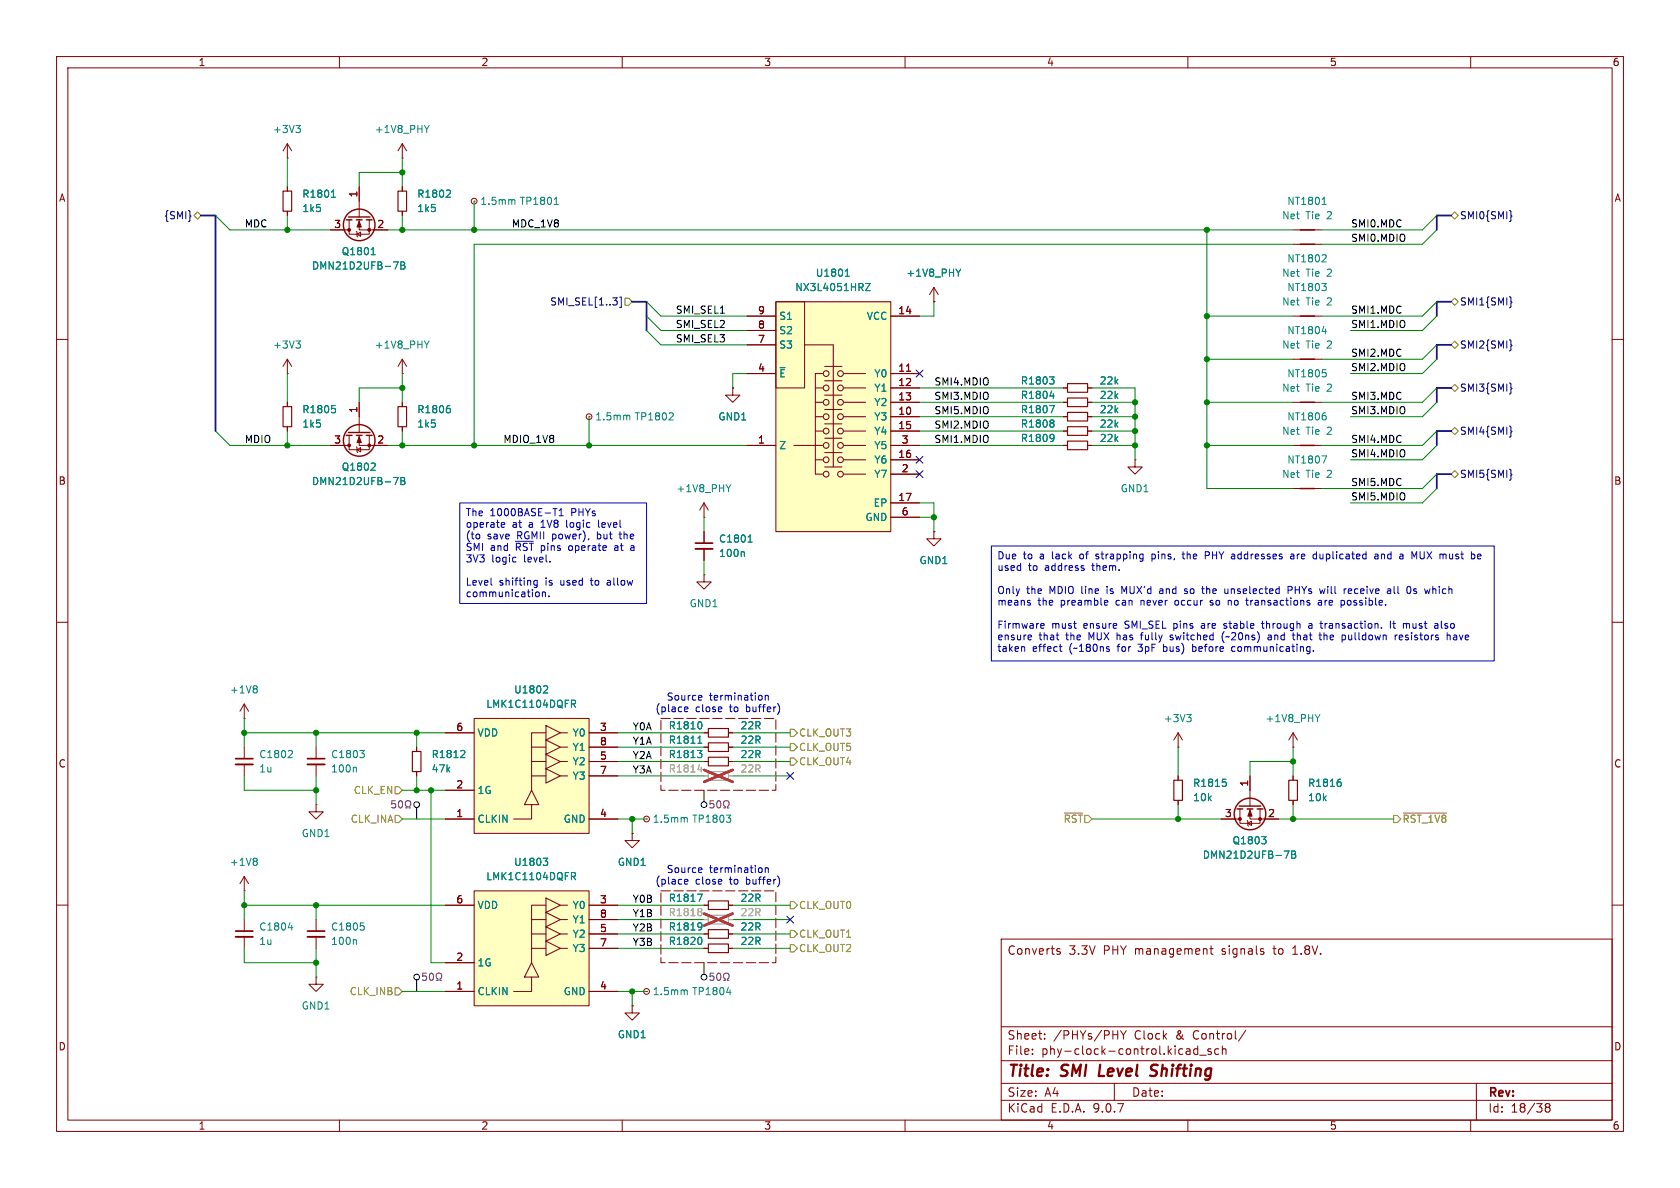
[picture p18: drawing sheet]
<svg xmlns="http://www.w3.org/2000/svg" width="297mm" height="210mm" viewBox="0 0 297 210" stroke-linecap="round" stroke-linejoin="round" font-family="sans-serif">
<defs><g id="words">
<g font-size="2.8" fill="#840000">
<text x="178" y="190.9">Title:</text>
<text x="187.7" y="190.9">SMI</text>
<text x="195.1" y="190.9">Level</text>
<text x="205.1" y="190.9">Shifting</text>
</g>
<g font-size="2.1" fill="#840000">
<text x="178" y="169">Converts</text>
<text x="188.9" y="169">3.3V</text>
<text x="195.1" y="169">PHY management</text>
<text x="216.3" y="169">signals</text>
<text x="225.6" y="169">to</text>
<text x="229.1" y="169">1.8V.</text>
<text x="178" y="184">Sheet:</text>
<text x="186.2" y="184">/PHYs/PHY</text>
<text x="200.6" y="184">Clock</text>
<text x="208" y="184">&amp;</text>
<text x="211.2" y="184">Control/</text>
<text x="178" y="186.7">File:</text>
<text x="184.1" y="186.7">phy-clock-control.kicad_sch</text>
<text x="178" y="196.9">KiCad</text>
<text x="178" y="194.1">Size:</text>
<text x="184.7" y="194.1">A4</text>
<text x="185.7" y="196.9">E.D.A.</text>
<text x="193.3" y="196.9">9.0.7</text>
<text x="200" y="194.1">Date:</text>
<text x="263" y="194.3">Rev:</text>
<text x="263" y="196.9">Id:</text>
<text x="267.1" y="196.9">18/38</text>
</g>
<g font-size="1.8" fill="#840000">
<text x="35" y="11.9">1</text>
<text x="85" y="11.9">2</text>
<text x="135" y="11.9">3</text>
<text x="185" y="11.9">4</text>
<text x="235" y="11.9">5</text>
<text x="285" y="11.9">6</text>
<text x="10.3" y="35.9">A</text>
<text x="63.2" y="35" transform="rotate(-90 63.2 35)">1</text>
<text x="285.3" y="35.9">A</text>
<text x="59" y="40.4">3</text>
<text x="66.6" y="40.4">2</text>
<text x="133.9" y="55.6">9</text>
<text x="133.9" y="58.2">8</text>
<text x="158.7" y="55.6">14</text>
<text x="133.9" y="60.7">7</text>
<text x="133.9" y="65.8">4</text>
<text x="158.7" y="65.8">11</text>
<text x="158.7" y="68.3">12</text>
<text x="158.7" y="70.9">13</text>
<text x="63.2" y="73.1" transform="rotate(-90 63.2 73.1)">1</text>
<text x="158.7" y="73.4">10</text>
<text x="158.7" y="75.9">15</text>
<text x="59" y="78.5">3</text>
<text x="66.6" y="78.5">2</text>
<text x="133.9" y="78.5">1</text>
<text x="158.7" y="81">16</text>
<text x="159.3" y="78.5">3</text>
<text x="159.3" y="83.6">2</text>
<text x="10.3" y="85.9">B</text>
<text x="158.7" y="88.6">17</text>
<text x="285.3" y="85.9">B</text>
<text x="159.3" y="91.2">6</text>
<text x="80.6" y="129.3">6</text>
<text x="106" y="129.3">3</text>
<text x="106" y="131.8">8</text>
<text x="10.3" y="135.9">C</text>
<text x="106" y="134.4">5</text>
<text x="106" y="136.9">7</text>
<text x="285.3" y="135.9">C</text>
<text x="80.6" y="139.4">2</text>
<text x="220.7" y="139.1" transform="rotate(-90 220.7 139.1)">1</text>
<text x="80.6" y="144.5">1</text>
<text x="106" y="144.5">4</text>
<text x="216.5" y="144.5">3</text>
<text x="224.1" y="144.5">2</text>
<text x="80.6" y="159.8">6</text>
<text x="106" y="159.8">3</text>
<text x="106" y="162.3">8</text>
<text x="106" y="164.8">5</text>
<text x="106" y="167.4">7</text>
<text x="80.6" y="169.9">2</text>
<text x="80.6" y="175">1</text>
<text x="106" y="175">4</text>
<text x="10.3" y="185.9">D</text>
<text x="285.3" y="185.9">D</text>
<text x="35" y="199.9">1</text>
<text x="85" y="199.9">2</text>
<text x="135" y="199.9">3</text>
<text x="185" y="199.9">4</text>
<text x="235" y="199.9">5</text>
<text x="285" y="199.9">6</text>
</g>
<g font-size="1.8" fill="#008484">
<text x="48.2" y="23.7">+3V3</text>
<text x="66.1" y="23.7">+1V8_PHY</text>
<text x="53.3" y="35.2">R1801</text>
<text x="73.7" y="35.2">R1802</text>
<text x="53.3" y="37.7">1k5</text>
<text x="73.7" y="37.7">1k5</text>
<text x="84.8" y="36.4">1.5mm</text>
<text x="91.8" y="36.4">TP1801</text>
<text x="226.6" y="39">Net</text>
<text x="227.5" y="36.4">NT1801</text>
<text x="230.9" y="39">Tie</text>
<text x="234.7" y="39">2</text>
<text x="55.1" y="47.9">DMN21D2UFB-7B</text>
<text x="60.3" y="45.3">Q1801</text>
<text x="227.5" y="46.6">NT1802</text>
<text x="140.5" y="51.7">NX3L4051HRZ</text>
<text x="144.1" y="49.1">U1801</text>
<text x="160.1" y="49.1">+1V8_PHY</text>
<text x="226.6" y="49.1">Net</text>
<text x="227.5" y="51.7">NT1803</text>
<text x="230.9" y="49.1">Tie</text>
<text x="234.7" y="49.1">2</text>
<text x="137.7" y="56.7">S1</text>
<text x="137.7" y="59.3">S2</text>
<text x="153.1" y="56.7">VCC</text>
<text x="226.6" y="54.2">Net</text>
<text x="227.5" y="59.3">NT1804</text>
<text x="230.9" y="54.2">Tie</text>
<text x="234.7" y="54.2">2</text>
<text x="48.2" y="61.8">+3V3</text>
<text x="66.1" y="61.8">+1V8_PHY</text>
<text x="137.7" y="61.8">S3</text>
<text x="226.6" y="61.8">Net</text>
<text x="230.9" y="61.8">Tie</text>
<text x="234.7" y="61.8">2</text>
<text x="137.7" y="66.9">~{E}</text>
<text x="154.5" y="66.9">Y0</text>
<text x="154.5" y="69.4">Y1</text>
<text x="154.5" y="72">Y2</text>
<text x="180.4" y="68.2">R1803</text>
<text x="180.4" y="70.7">R1804</text>
<text x="194.3" y="68.2">22k</text>
<text x="194.3" y="70.7">22k</text>
<text x="226.6" y="69.4">Net</text>
<text x="227.5" y="66.9">NT1805</text>
<text x="230.9" y="69.4">Tie</text>
<text x="234.7" y="69.4">2</text>
<text x="53.3" y="75.8">1k5</text>
<text x="53.3" y="73.3">R1805</text>
<text x="73.7" y="75.8">1k5</text>
<text x="73.7" y="73.3">R1806</text>
<text x="105.1" y="74.5">1.5mm</text>
<text x="112.1" y="74.5">TP1802</text>
<text x="126.9" y="74.5">GND1</text>
<text x="154.5" y="74.5">Y3</text>
<text x="154.5" y="77.1">Y4</text>
<text x="180.4" y="75.8">R1808</text>
<text x="180.4" y="73.3">R1807</text>
<text x="194.3" y="75.8">22k</text>
<text x="194.3" y="73.3">22k</text>
<text x="226.6" y="77.1">Net</text>
<text x="227.5" y="74.5">NT1806</text>
<text x="230.9" y="77.1">Tie</text>
<text x="234.7" y="77.1">2</text>
<text x="60.3" y="83.4">Q1802</text>
<text x="137.7" y="79.6">Z</text>
<text x="154.5" y="79.6">Y5</text>
<text x="154.5" y="82.1">Y6</text>
<text x="180.4" y="78.3">R1809</text>
<text x="194.3" y="78.3">22k</text>
<text x="227.5" y="82.1">NT1807</text>
<text x="55.1" y="86">DMN21D2UFB-7B</text>
<text x="119.5" y="87.2">+1V8_PHY</text>
<text x="154.3" y="89.8">EP</text>
<text x="154.5" y="84.7">Y7</text>
<text x="198" y="87.2">GND1</text>
<text x="226.6" y="84.7">Net</text>
<text x="230.9" y="84.7">Tie</text>
<text x="234.7" y="84.7">2</text>
<text x="152.9" y="92.3">GND</text>
<text x="127" y="98.7">100n</text>
<text x="127" y="96.1">C1801</text>
<text x="162.5" y="99.9">GND1</text>
<text x="121.8" y="107.5">GND1</text>
<text x="40.5" y="122.8">+1V8</text>
<text x="85.9" y="125.3">LMK1C1104DQFR</text>
<text x="90.8" y="122.8">U1802</text>
<text x="84.3" y="130.4">VDD</text>
<text x="101.1" y="130.4">Y0</text>
<text x="118.1" y="131.7">R1811</text>
<text x="118.1" y="129.1">R1810</text>
<text x="130.8" y="131.7">22R</text>
<text x="130.8" y="129.1">22R</text>
<text x="205.6" y="127.9">+3V3</text>
<text x="223.6" y="127.9">+1V8_PHY</text>
<text x="45.7" y="136.8">1u</text>
<text x="45.7" y="134.2">C1802</text>
<text x="58.4" y="136.8">100n</text>
<text x="58.4" y="134.2">C1803</text>
<text x="76.2" y="136.8">47k</text>
<text x="76.2" y="134.2">R1812</text>
<text x="101.1" y="132.9">Y1</text>
<text x="101.1" y="135.5">Y2</text>
<text x="118.1" y="134.2">R1813</text>
<text x="130.8" y="134.2">22R</text>
<text x="84.3" y="140.6">1G</text>
<text x="101.1" y="138">Y3</text>
<text x="210.8" y="141.8">10k</text>
<text x="210.8" y="139.3">R1815</text>
<text x="231.1" y="141.8">10k</text>
<text x="231.1" y="139.3">R1816</text>
<text x="53.2" y="148.2">GND1</text>
<text x="84.3" y="145.6">CLKIN</text>
<text x="99.6" y="145.6">GND</text>
<text x="115.3" y="145.6">1.5mm</text>
<text x="122.3" y="145.6">TP1803</text>
<text x="217.8" y="149.5">Q1803</text>
<text x="40.5" y="153.3">+1V8</text>
<text x="85.9" y="155.8">LMK1C1104DQFR</text>
<text x="90.8" y="153.3">U1803</text>
<text x="109.1" y="153.3">GND1</text>
<text x="212.5" y="152">DMN21D2UFB-7B</text>
<text x="84.3" y="160.9">VDD</text>
<text x="101.1" y="160.9">Y0</text>
<text x="118.1" y="159.6">R1817</text>
<text x="130.8" y="159.6">22R</text>
<text x="45.7" y="167.2">1u</text>
<text x="45.7" y="164.7">C1804</text>
<text x="58.4" y="167.2">100n</text>
<text x="58.4" y="164.7">C1805</text>
<text x="101.1" y="163.4">Y1</text>
<text x="101.1" y="166">Y2</text>
<text x="118.1" y="164.7">R1819</text>
<text x="118.1" y="167.2">R1820</text>
<text x="130.8" y="164.7">22R</text>
<text x="130.8" y="167.2">22R</text>
<text x="84.3" y="171">1G</text>
<text x="101.1" y="168.5">Y3</text>
<text x="53.2" y="178.7">GND1</text>
<text x="84.3" y="176.1">CLKIN</text>
<text x="99.6" y="176.1">GND</text>
<text x="115.3" y="176.1">1.5mm</text>
<text x="122.3" y="176.1">TP1804</text>
<text x="109.1" y="183.7">GND1</text>
</g>
<g font-size="1.8" fill="#000084">
<text x="28.9" y="39">{SMI}</text>
<text x="258" y="39">SMI0{SMI}</text>
<text x="97.2" y="54.2">SMI_SEL[1..3]</text>
<text x="258" y="54.2">SMI1{SMI}</text>
<text x="258" y="61.8">SMI2{SMI}</text>
<text x="258" y="69.4">SMI3{SMI}</text>
<text x="258" y="77.1">SMI4{SMI}</text>
<text x="258" y="84.7">SMI5{SMI}</text>
</g>
<g font-size="1.8">
<text x="43.2" y="40.3">MDC</text>
<text x="90.4" y="40.3">MDC_1V8</text>
<text x="238.8" y="40.3">SMI0.MDC</text>
<text x="238.8" y="42.8">SMI0.MDIO</text>
<text x="119.4" y="55.5">SMI_SEL1</text>
<text x="119.4" y="58.1">SMI_SEL2</text>
<text x="238.8" y="58.1">SMI1.MDIO</text>
<text x="238.8" y="55.5">SMI1.MDC</text>
<text x="119.4" y="60.6">SMI_SEL3</text>
<text x="238.8" y="65.7">SMI2.MDIO</text>
<text x="238.8" y="63.2">SMI2.MDC</text>
<text x="165.1" y="68.2">SMI4.MDIO</text>
<text x="165.1" y="70.8">SMI3.MDIO</text>
<text x="238.8" y="70.8">SMI3.MDC</text>
<text x="165.1" y="75.9">SMI2.MDIO</text>
<text x="165.1" y="73.3">SMI5.MDIO</text>
<text x="238.8" y="73.3">SMI3.MDIO</text>
<text x="43.2" y="78.4">MDIO</text>
<text x="88.9" y="78.4">MDIO_1V8</text>
<text x="165.1" y="78.4">SMI1.MDIO</text>
<text x="238.8" y="78.4">SMI4.MDC</text>
<text x="238.8" y="80.9">SMI4.MDIO</text>
<text x="238.8" y="88.6">SMI5.MDIO</text>
<text x="238.8" y="86">SMI5.MDC</text>
<text x="111.8" y="129.2">Y0A</text>
<text x="111.8" y="131.7">Y1A</text>
<text x="111.8" y="136.8">Y3A</text>
<text x="111.8" y="134.3">Y2A</text>
<text x="111.8" y="159.7">Y0B</text>
<text x="111.8" y="162.2">Y1B</text>
<text x="111.8" y="167.3">Y3B</text>
<text x="111.8" y="164.8">Y2B</text>
</g>
<g font-size="1.8" fill="#0000c2">
<text x="82.2" y="91.6">The</text>
<text x="82.2" y="93.6">operate</text>
<text x="82.2" y="95.7">(to</text>
<text x="86.1" y="95.7">save</text>
<text x="86.6" y="91.6">1000BASE-T1</text>
<text x="90.5" y="93.6">at</text>
<text x="91.5" y="95.7">RGMII</text>
<text x="93.6" y="93.6">a</text>
<text x="95.9" y="93.6">1V8</text>
<text x="97.9" y="95.7">power),</text>
<text x="100.6" y="93.6">logic</text>
<text x="101.1" y="91.6">PHYs</text>
<text x="106" y="95.7">but</text>
<text x="106.4" y="93.6">level</text>
<text x="110.2" y="95.7">the</text>
<text x="82.2" y="97.7">SMI</text>
<text x="82.2" y="99.8">3V3</text>
<text x="86.7" y="97.7">and</text>
<text x="86.9" y="99.8">logic</text>
<text x="91.3" y="97.7">~{RST}</text>
<text x="92.7" y="99.8">level.</text>
<text x="95.9" y="97.7">pins</text>
<text x="101" y="97.7">operate</text>
<text x="109.3" y="97.7">at</text>
<text x="112.4" y="97.7">a</text>
<text x="176.2" y="99.2">Due</text>
<text x="176.2" y="101.2">used</text>
<text x="180.9" y="99.2">to</text>
<text x="181.8" y="101.2">to</text>
<text x="183.9" y="99.2">a</text>
<text x="184.8" y="101.2">address</text>
<text x="186.3" y="99.2">lack</text>
<text x="191.4" y="99.2">of</text>
<text x="193.4" y="101.2">them.</text>
<text x="194.4" y="99.2">strapping</text>
<text x="204.5" y="99.2">pins,</text>
<text x="210.2" y="99.2">the</text>
<text x="214.3" y="99.2">PHY addresses</text>
<text x="229.8" y="99.2">are</text>
<text x="234" y="99.2">duplicated</text>
<text x="245.1" y="99.2">and</text>
<text x="249.7" y="99.2">a</text>
<text x="252.1" y="99.2">MUX must</text>
<text x="82.2" y="103.8">Level</text>
<text x="82.2" y="105.9">communication.</text>
<text x="88.2" y="103.8">shifting</text>
<text x="96.5" y="103.8">is</text>
<text x="99.4" y="103.8">used</text>
<text x="104.9" y="103.8">to</text>
<text x="108" y="103.8">allow</text>
<text x="176.2" y="105.3">Only</text>
<text x="176.2" y="107.4">means</text>
<text x="181.5" y="105.3">the</text>
<text x="183.5" y="107.4">the</text>
<text x="185.6" y="105.3">MDIO line</text>
<text x="187.6" y="107.4">preamble</text>
<text x="196.1" y="105.3">is</text>
<text x="197.6" y="107.4">can</text>
<text x="198.9" y="105.3">MUX'd</text>
<text x="202.1" y="107.4">never</text>
<text x="205.9" y="105.3">and</text>
<text x="208.4" y="107.4">occur</text>
<text x="210.5" y="105.3">so</text>
<text x="213.8" y="105.3">the</text>
<text x="214.8" y="107.4">so</text>
<text x="218" y="105.3">unselected</text>
<text x="218.2" y="107.4">no</text>
<text x="221.6" y="107.4">transactions</text>
<text x="229.3" y="105.3">PHYs</text>
<text x="234.5" y="107.4">are</text>
<text x="235.2" y="105.3">will</text>
<text x="238.7" y="107.4">possible.</text>
<text x="239.7" y="105.3">receive</text>
<text x="247.6" y="105.3">all</text>
<text x="251.2" y="105.3">0s</text>
<text x="254.6" y="105.3">which</text>
<text x="176.2" y="111.5">Firmware</text>
<text x="176.2" y="113.5">ensure</text>
<text x="183.7" y="113.5">that</text>
<text x="185.9" y="111.5">must</text>
<text x="188.6" y="113.5">the</text>
<text x="191.7" y="111.5">ensure</text>
<text x="192.7" y="113.5">MUX has</text>
<text x="199.1" y="111.5">SMI_SEL</text>
<text x="202.4" y="113.5">fully</text>
<text x="207.7" y="113.5">switched</text>
<text x="207.9" y="111.5">pins</text>
<text x="213" y="111.5">are</text>
<text x="217.1" y="113.5">(~20ns)</text>
<text x="217.2" y="111.5">stable</text>
<text x="224.2" y="111.5">through</text>
<text x="225.4" y="113.5">and</text>
<text x="230" y="113.5">that</text>
<text x="232.6" y="111.5">a</text>
<text x="234.9" y="111.5">transaction.</text>
<text x="235" y="113.5">the</text>
<text x="239.1" y="113.5">pulldown</text>
<text x="247.4" y="111.5">It</text>
<text x="248.7" y="113.5">resistors</text>
<text x="249.9" y="111.5">must</text>
<text x="255.7" y="111.5">also</text>
<text x="258.1" y="113.5">have</text>
<text x="176.2" y="115.6">taken</text>
<text x="182.5" y="115.6">effect</text>
<text x="189.1" y="115.6">(~180ns</text>
<text x="197.9" y="115.6">for</text>
<text x="201.7" y="115.6">3pF</text>
<text x="206.3" y="115.6">bus)</text>
<text x="211.7" y="115.6">before</text>
<text x="218.8" y="115.6">communicating.</text>
<text x="117.8" y="124.1">Source</text>
<text x="125.4" y="124.1">termination</text>
<text x="115.8" y="126.1">(place</text>
<text x="122.9" y="126.1">close</text>
<text x="129.1" y="126.1">to</text>
<text x="132.2" y="126.1">buffer)</text>
<text x="117.8" y="154.5">Source</text>
<text x="125.4" y="154.5">termination</text>
<text x="115.8" y="156.6">(place</text>
<text x="122.9" y="156.6">close</text>
<text x="129.1" y="156.6">to</text>
<text x="132.2" y="156.6">buffer)</text>
</g>
<g font-size="1.8" fill="#848400">
<text x="141.2" y="130.4">CLK_OUT3</text>
<text x="141.2" y="132.9">CLK_OUT5</text>
<text x="141.2" y="135.5">CLK_OUT4</text>
<text x="62.4" y="140.6">CLK_EN</text>
<text x="61.9" y="145.6">CLK_INA</text>
<text x="187.9" y="145.6">~{RST}</text>
<text x="247.8" y="145.6">~{RST_1V8}</text>
<text x="141.2" y="160.9">CLK_OUT0</text>
<text x="141.2" y="166">CLK_OUT1</text>
<text x="141.2" y="168.5">CLK_OUT2</text>
<text x="61.7" y="176.1">CLK_INB</text>
</g>
<g font-size="1.8" fill="#a1a1a1">
<text x="118.1" y="136.8">R1814</text>
<text x="130.8" y="136.8">22R</text>
<text x="118.1" y="162.2">R1818</text>
<text x="130.8" y="162.2">22R</text>
</g>
</g></defs>
<path d="M0 0h297v210h-297z" fill="#fff" stroke="#fff" stroke-width=".18"/>
<g fill="none" stroke="#840000" stroke-width=".18">
<path d="M10 10h277v190h-277zM12 12h273v186h-273zM60 10v2M110 10v2M160 10v2M210 10v2M260 10v2M228.6 40.6h5.1M10 60h2M188 68.6h.7M192.3 68.6h.7M285 60h2"/>
<path d="M10 110h2M285 110h2M73.7 132.1v.7M73.7 136.4v.8M208.3 132.1h.1M208.3 129.5v2.6M208.3 137.2v.7M208.3 129.5l-.8 1.3M208.3 129.5l.7 1.3M221 137.2v5.3M111.8 147.3v1.3h1.2l-1.2 1.3-1.3-1.3h1.3M111.8 147.3h.1"/>
<path d="M208.3 141.5v.7M215.9 144.8h3.3M219.2 143v2.5h3.6v-2.5M220.5 145l.1 .2v.7l.1 .2M220.6 145.5l.6-.3v.7zM221 143v1.8h5.1M10 160h2M114.3 175.3h.1M124.5 160h.7M128.8 160h.7M177 166h108v32h-108zM186.9 168.1l.5 .2 .1 .1-.1 .2-.4 .1"/>
<path d="M186.9 167.8h.5M213.9 167.7h.6M214.1 167.2v1.3l.4 .2M223.4 168.3v.3M228.5 168.7h.9M228.7 167.6h-.2M285 160h2M60 198v2M110 198v2M160 198v2M177 194.5h108M177 191.5h108"/>
<path d="M177 187.5h108M177 181.5h108M182.5 186.3v.1M182.5 185.5v.1M184.7 183.6v.1M184.7 182.8v.1M197 191.5v3M198.1 182.2l.5 .8M198.6 183v.7M199.1 182.2l-.5 .8M210 198v2M210.3 185.5l.1 .9"/>
<path d="M210.4 186.3l-.2 .1M210.4 185.8h-.2M211.7 184.9v1.5M211.7 185.5l-.4-.1-.3 .3v.4l.2 .2h.5M212.1 186.5h1.1M214.1 185.5l-.4-.1-.2 .2 .1 .2 .5 .2v.3h-.6M215.5 185.5l-.5-.1-.3 .3v.4l.2 .2h.6M216.1 185.5l.2-.1 .4 .1v.9M216.1 184.9v1.5M220.2 182.1l-1.2 2M260 198v2M261 191.5v6.5"/>
<path d="M273.5 195.7l-.3-.2 .3-.4 .4 .1 .1 .2-.3 .3M273.5 195.7l-.3 .3v.5l.3 .1 .4-.1 .1-.2v-.4l-.3-.2M273.5 195.7h.2"/>
<circle cx="114.3" cy="175.3" r=".51"/>
</g>
<path d="M194.5 188.2l-.2 2h.9M204.4 190a.85 .85 0 0 1-1.1 .1M204.4 188.2l-.7 .1a.46 .46 0 0 0-.2 .5 .46 .46 0 0 0 .3 .4l.6 .2" fill="none" stroke="#840000" stroke-width=".4"/>
<path d="M188.7 67.8h3.6v1.5h-3.6zM72.9 132.8h1.5v3.6h-1.5zM207.5 137.9h1.5v3.6h-1.5zM125.2 159.3h3.6v1.5h-3.6z" fill="none" stroke="#840000" stroke-width=".2"/>
<g fill="none" stroke="#008484" stroke-width=".18">
<path d="M233.7 36.1h.8M234 35.1l.1-.2v1.2M185.6 66.6h.7l-.4 .5M186.1 67.1l.2 .2v.3l-.2 .3M81.9 132.7l.3 .2-.1 .3-.7 .7h.8M209.8 126.3h.8l-.4 .5M210.3 126.8l.3 .2v.3l-.3 .3M216.1 137.7h.6M216.6 138.2l.2 .3v.3l-.2 .2M123.3 158.1h.8l-.5 1.2M223 147.9h.8l-.4 .5M223.6 148.4l.2 .2v.3l-.2 .3"/>
<path d="M227 150.4h.9l-.6 1.3M228.4 150.4h.4l.2 .3-.2 .3 .2 .2 .1 .3-.3 .2h-.4zM228.4 151h.4M121.1 175l.4 .2v.6M128.5 175.4h.7M129.1 175v.8"/>
</g>
<g fill="none" stroke="#840000" stroke-width=".25">
<path d="M229.9 40.6h2.5M218.7 143h1M219.1 142.5h3.8M220.5 143h1M222.2 143h1.1"/>
<circle cx="221" cy="143.9" r="2.79"/>
</g>
<g fill="#840000" stroke="#840000" stroke-width=".18">
<path d="M221 143.3l.4 1h-.8z"/>
<circle cx="219.2" cy="144.8" r=".25"/>
<circle cx="222.8" cy="144.8" r=".25"/>
</g>
<path d="M83.8 157.5h20.3v20.3h-20.3z" fill="#ffffc2"/>
<g fill="none" stroke="#840000" stroke-width=".18">
<path d="M61.7 38.9v2.5h3.6v-2.5M63.5 38.9v1.7h5.1M63.5 33v5.4M71.1 27.9h.1M71.1 25.4l-.7 1.3M71.1 25.4l.8 1.3M71.1 25.4v2.5M58.4 40.6h3.3M63 40.9l.1 .1v.8l.1 .1M63.1 41.4l.7-.4v.8zM83.8 157.5h20.3v20.3h-20.3zM96.5 158.8l2.6 1.2-2.6 1.3z"/>
<path d="M78.7 160h5.1M78.7 170.2h5.1M78.7 175.3h5.1M94 172.7v2.6h-3.2M94 170.2l1.2 2.5h-2.5zM94 162.6h2.5M94 165.1h2.5M94 167.6h2.5M96.5 160h-2.5v10.2M96.5 161.3l2.6 1.3-2.6 1.2zM96.5 163.8l2.6 1.3-2.6 1.3zM96.5 166.4l2.6 1.2-2.6 1.3z"/>
<path d="M99.1 162.6h1.2M99.1 165.1h1.2M99.1 167.6h1.2M99.1 160h1.2M104.1 162.6h5.1M104.1 165.1h5.1M104.1 167.6h5.1M104.1 160h5.1M104.1 175.3h5.1"/>
</g>
<path d="M75.9 22.2l-.5 .6M65.6 45h.7M65.9 43.9l.1-.1v1.2M69.5 46.3h.9l-.6 1.3M70.9 46.3h.4l.2 .2-.2 .4 .2 .1 .1 .3-.2 .3h-.5zM70.9 46.9h.4M96 151.7h.8l-.4 .5 .4 .1v.4l-.2 .3h-.4M101 154.2h.5l.3 .3-.2 .4h-.6M101.3 154.9l.5 .6" fill="none" stroke="#008484" stroke-width=".18"/>
<g fill="none" stroke="#840000" stroke-width=".25">
<path d="M61.2 38.9h1M61.6 38.4h3.8M63 38.9h1M64.8 38.9h1"/>
<circle cx="63.5" cy="39.8" r="2.79"/>
</g>
<g fill="#840000" stroke="#840000" stroke-width=".18">
<path d="M63.5 39.1l.4 1h-.8z"/>
<circle cx="61.7" cy="40.6" r=".25"/>
<circle cx="65.3" cy="40.6" r=".25"/>
</g>
<path d="M137.2 53.3h20.3v40.7h-20.3z" fill="#ffffc2"/>
<g fill="none" stroke="#840000" stroke-width=".18">
<path d="M50.8 27.9h.1M50.8 25.4l-.8 1.3M50.8 25.4l.8 1.3M50.8 25.4v2.5M71.1 33v.8M71.1 37.3v.8M83.8 35.6h.1M132.1 55.9h5.1M132.1 58.4h5.1M137.2 53.3h5v15.3h-5zM137.2 53.3h20.3v40.7h-20.3zM157.5 55.9h5.1"/>
<path d="M165.1 53.3h.1M165.1 50.8l-.8 1.3M165.1 50.8l.8 1.3M165.1 50.8v2.5M50.8 66h.1M50.8 63.5v2.5M50.8 63.5l-.8 1.3M50.8 63.5l.8 1.3M58.4 78.7h3.3M61.7 77v2.5h3.6v-2.5M63 79l.1 .1v.8l.1 .1M63.1 79.5l.7-.4v.8z"/>
<path d="M63.5 77v1.7h5.1M63.5 71.1v5.4M132.1 78.7h5.1M132.1 66h5.1M132.1 61h5.1M140.3 78.7h5.1M142.2 61h5.1v21.6M144.1 68.6h1.3M144.1 71.1h1.3M144.1 73.7h1.3M144.1 76.2h1.3M145.4 66h-1.3v17.8h1.3"/>
<path d="M145.8 64.8h3M145.8 67.3h3M145.8 69.9h3M145.8 72.4h3M145.8 74.9h3M145.8 77.5h3M149.2 78.7h3.8M149.2 66h3.8M149.2 68.6h3.8M149.2 71.1h3.8M149.2 73.7h3.8M149.2 76.2h3.8"/>
<path d="M157.5 78.7h5.1M157.5 66h5.1M157.5 68.6h5.1M157.5 71.1h5.1M157.5 73.7h5.1M157.5 76.2h5.1M160.3 65.6h.7M228.6 71.1h5.1M228.6 63.5h5.1M144.1 81.3h1.3M145.8 80h3M145.8 82.6h3"/>
<path d="M149.2 81.3h3.8M149.2 83.8h3.8M157.5 81.3h5.1M157.5 83.8h5.1M157.5 88.9h5.1M157.5 91.4h5.1M165.1 94v1.3h1.3l-1.3 1.2-1.3-1.2h1.3M165.1 94h.1M43.2 127h.1M43.2 124.5l-.8 1.2M43.2 124.5l.7 1.2M43.2 124.5v2.5"/>
<path d="M43.2 132.1v2M43.2 135.1v2.1M55.9 132.1v2M55.9 135.1v2.1M43.2 157.5h.1M43.2 154.9v2.6M43.2 154.9l-.8 1.3M43.2 154.9l.7 1.3M55.9 142.2v1.3h-1.3l1.3 1.3 1.2-1.3h-1.2M55.9 142.2h.1M55.9 172.7v1.3h-1.3l1.3 1.3 1.2-1.3h-1.2M55.9 172.7h.1"/>
<path d="M55.9 162.6v2M55.9 165.6v2M124.5 165.1h.7M128.8 165.1h.7"/>
<circle cx="83.8" cy="35.6" r=".51"/>
<circle cx="146.1" cy="68.6" r=".51"/>
<circle cx="146.1" cy="73.7" r=".51"/>
<circle cx="146.1" cy="78.7" r=".51"/>
<circle cx="146.1" cy="76.2" r=".51"/>
<circle cx="146.1" cy="66" r=".51"/>
<circle cx="146.1" cy="71.1" r=".51"/>
<circle cx="148.6" cy="76.2" r=".51"/>
<circle cx="148.6" cy="68.6" r=".51"/>
<circle cx="148.6" cy="73.7" r=".51"/>
<circle cx="148.6" cy="78.7" r=".51"/>
<circle cx="148.6" cy="71.1" r=".51"/>
<circle cx="148.6" cy="66" r=".51"/>
<circle cx="146.1" cy="83.8" r=".51"/>
<circle cx="146.1" cy="81.3" r=".51"/>
<circle cx="148.6" cy="81.3" r=".51"/>
<circle cx="148.6" cy="83.8" r=".51"/>
</g>
<g fill="none" stroke="#008484" stroke-width=".18">
<path d="M52.3 22.2h.8l-.4 .5M52.9 22.7l.2 .2v.3l-.2 .2M79.4 33.6l.2 .2v.3l-.7 .8h.7M90.7 35.3l.3 .2v.6M98 36.1h.7M98.2 35.1l.1-.2v1.2M149.4 48.8h.8M149.6 47.9l.2-.3v1.2M153 50.1h.9l-.9 1.3h.9M169.8 47.6l-.4 .6M233.7 58.6h.8M234.3 58.2v.8"/>
<path d="M52.3 60.3h.8l-.4 .5M52.9 60.8l.2 .2v.3l-.2 .2M137.9 65h.9M233.8 65.3h.6M234.2 65.8l.3 .3v.3l-.3 .2M66.1 81.9l.2 .2v.3l-.7 .7h.7M69.5 84.4h.9l-.6 1.3M70.9 84.4h.4l.2 .2-.2 .4 .2 .1 .1 .3-.2 .3h-.5zM70.9 85h.4M45.2 121.2l.3 .3-.3 .3 .3 .2v.3l-.3 .2M51.5 132.7l.2 .2-.1 .3-.7 .7h.8M62.8 135.6l.2 .2v.7"/>
<path d="M63.6 132.7h.8l-.4 .4M64.2 133.1l.2 .3v.3l-.2 .2M45.2 151.7l.3 .3-.3 .3 .3 .2v.2l-.3 .3M62.8 166.1l.2 .2v.7M63.7 163.1h.6M64.2 163.6l.2 .3v.3l-.2 .2M123.8 163.1l.2 .2a1.03 1.03 0 0 1-.2 1M124.1 163.7l-.3 .2"/>
</g>
<path d="M70.4 33.8h1.5v3.5h-1.5zM125.2 164.3h3.6v1.6h-3.6z" fill="none" stroke="#840000" stroke-width=".2"/>
<path d="M125.2 161.8h3.6v1.5h-3.6z" fill="none" stroke="#a1a1a1" stroke-width=".2"/>
<path d="M123.8 160.6l.3 .2-.3 .3 .3 .3v.2l-.3 .3M124.5 162.6h.7M128.8 162.6h.7" fill="none" stroke="#a1a1a1" stroke-width=".18"/>
<path d="M124.5 161.5l5 2.1M129.5 161.5l-5 2.1" fill="none" stroke="#ff2626" stroke-width=".46"/>
<path d="M41.7 134.1h3M54.4 134.1h3M54.4 164.6h3" fill="none" stroke="#840000" stroke-width=".3"/>
<path d="M41.7 135.1h3M54.4 135.1h3M54.4 165.6h3" fill="none" stroke="#840000" stroke-width=".33"/>
<g fill="none" stroke="#840000" stroke-width=".25">
<path d="M61.2 77h1M61.6 76.5h3.8M63 77h1M64.8 77h1M229.9 63.5h2.5M229.9 71.1h2.5"/>
<circle cx="63.5" cy="77.9" r="2.79"/>
</g>
<g fill="#840000" stroke="#840000" stroke-width=".18">
<path d="M63.5 77.2l.4 1h-.8z"/>
<circle cx="61.7" cy="78.7" r=".25"/>
<circle cx="65.3" cy="78.7" r=".25"/>
</g>
<path d="M83.8 127h20.3v20.3h-20.3z" fill="#ffffc2"/>
<g fill="none" stroke="#840000" stroke-width=".18">
<path d="M50.8 33v.8M50.8 37.3v.8M63.5 33v2.6M71.1 33v.8M71.1 37.3v.8M58.4 40.6h2.6M66 40.6h2.6M132.1 55.9h5.1M132.1 58.4h5.1M157.5 55.9h5.1M165.1 53.3h.1M228.6 55.9h5.1"/>
<path d="M228.6 43.2h5.1M50.8 71.1v.8M50.8 75.4v.8M58.4 78.7h2.6M63.5 71.1v2.6M66 78.7h2.6M71.1 66h.1M71.1 63.5v2.5M71.1 71.1v.8M71.1 75.4v.8M71.1 63.5l-.7 1.3M71.1 63.5l.8 1.3"/>
<path d="M104.1 73.7h.1M129.5 68.6v1.3h1.3l-1.3 1.2-1.2-1.2h1.2M129.5 68.6h.1M132.1 78.7h5.1M132.1 61h5.1M132.1 66h5.1M157.5 76.2h5.1M157.5 78.7h5.1M157.5 71.1h5.1M157.5 73.7h5.1M157.5 68.6h5.1M157.5 66h5.1"/>
<path d="M160.3 65.6h.7M188 76.2h.7M188 78.7h.7M188 71.1h.7M188 73.7h.7M188 68.6h.7M192.3 76.2h.7M192.3 78.7h.7M192.3 71.1h.7M192.3 73.7h.7M192.3 68.6h.7M228.6 78.7h5.1"/>
<path d="M124.5 91.4h.1M124.5 88.9l-.8 1.3M124.5 88.9l.7 1.3M124.5 88.9v2.5M124.5 94v2M124.5 97v2.1M157.5 88.9h5.1M157.5 91.4h5.1M157.5 81.3h5.1M157.5 83.8h5.1M165.1 94h.1M200.7 81.3v1.3h1.2l-1.2 1.2-1.3-1.2h1.3"/>
<path d="M200.7 81.3h.1M228.6 86.4h5.1M124.5 101.6v1.3h1.2l-1.2 1.2-1.3-1.2h1.3M124.5 101.6h.1M73.7 132.1v.7M73.7 136.4v.8M78.7 129.5h5.1M78.7 139.7h5.1M83.8 127h20.3v20.3h-20.3zM94 139.7l1.2 2.5h-2.5zM94 132.1h2.5M94 134.6h2.5"/>
<path d="M94 137.2h2.5M96.5 129.5h-2.5v10.2M96.5 128.3l2.6 1.2-2.6 1.3zM96.5 130.8l2.6 1.3-2.6 1.3zM96.5 133.4l2.6 1.2-2.6 1.3zM96.5 135.9l2.6 1.3-2.6 1.2zM99.1 132.1h1.2M99.1 134.6h1.2M99.1 137.2h1.2M99.1 129.5h1.2M104.1 132.1h5.1M104.1 134.6h5.1"/>
<path d="M104.1 137.2h5.1M104.1 129.5h5.1M124.5 132.1h.7M124.5 134.6h.7M124.5 129.5h.7M128.8 132.1h.7M128.8 134.6h.7M128.8 129.5h.7M208.3 137.2v.7M221 137.2v2.5M228.6 132.1h.1M228.6 129.5v2.6"/>
<path d="M228.6 137.2v.7M228.6 129.5l-.8 1.3M228.6 129.5l.8 1.3M78.7 144.8h5.1M94 142.2v2.6h-3.2M104.1 144.8h5.1M111.8 147.3h.1M114.3 144.8h.1M208.3 141.5v.7M215.9 144.8h2.5M223.5 144.8h2.6M228.6 141.5v.7"/>
<path d="M43.2 162.6v2M43.2 165.6v2M78.7 160h5.1M78.7 170.2h5.1M78.7 175.3h5.1M104.1 167.6h5.1M104.1 160h5.1M104.1 175.3h5.1M104.1 162.6h5.1M104.1 165.1h5.1M111.8 177.8v1.3h1.2l-1.2 1.2-1.3-1.2h1.3M111.8 177.8h.1"/>
<path d="M124.5 167.6h.7M124.5 160h.7M124.5 165.1h.7M128.8 167.6h.7M128.8 160h.7M128.8 165.1h.7"/>
<circle cx="104.1" cy="73.7" r=".51"/>
<circle cx="114.3" cy="144.8" r=".51"/>
</g>
<g fill="none" stroke="#008484" stroke-width=".18">
<path d="M58.6 34.9h.7M58.7 33.9l.3-.3v1.3M79.4 33.6l.2 .2v.3l-.7 .8h.7M65.6 45h.7M65.9 43.9l.1-.1v1.2M69.5 46.3h.9l-.6 1.3M70.9 46.3h.4l.2 .2-.2 .4 .2 .1 .1 .3-.2 .3h-.5zM70.9 46.9h.4M149.4 48.8h.8M149.6 47.9l.2-.3v1.2M153 50.1h.9l-.9 1.3h.9M169.8 47.6l-.4 .6"/>
<path d="M233.7 50.1h.8l-.5 .5M234.2 45l.3 .3-.1 .3-.7 .7h.8M234.2 50.6l.3 .2v.3l-.3 .3M58.7 71.7h.6M59.1 72.2l.2 .2v.3l-.2 .3M75.9 60.3l-.5 .6M79.3 71.7h.2M79.4 72.2l.2 .2v.3l-.2 .3M111 73.4l.3 .2v.6M118.8 73l.2 .2v.3l-.8 .7h.8M137.9 65h.9M185.6 71.7h.8l-.5 1.3"/>
<path d="M185.6 66.6h.7l-.4 .5M185.6 70h.8M186.1 74.2l.2 .3-.2 .3 .2 .2v.3l-.2 .2M186.1 67.1l.2 .2v.3l-.2 .3M186.1 76.8l.2 .1a1.03 1.03 0 0 1-.2 1.1M186.2 69.6v.8M186.3 77.3l-.2 .3M234.1 73h.2M234.2 73.5l.3 .2v.3l-.3 .2M66.1 81.9l.2 .2v.3l-.7 .7h.7M69.5 84.4h.9l-.6 1.3M70.9 84.4h.4l.2 .2-.2 .4 .2 .1 .1 .3-.2 .3h-.5z"/>
<path d="M70.9 85h.4M129.2 85.7l-.4 .6M131.4 97.5l.2 .2v.7M132.3 95.8h.7M132.4 94.9l.2-.3v1.2M233.7 80.6h.8l-.5 1.3M81.9 132.7l.3 .2-.1 .3-.7 .7h.8M96.3 121.2l.4 .1 .1 .3-.8 .9h.8M101 123.8h.5l.3 .2-.2 .4h-.6M101.3 124.4l.5 .6M123.3 132.7h.8l-.4 .4M123.4 131.4h.7"/>
<path d="M123.5 130.4l.2-.3v1.3M123.8 127.6a.79 .79 0 0 1 0 1.2M123.8 133.1l.3 .3v.3l-.3 .2M216.1 137.7h.6M216.6 138.2l.2 .3v.3l-.2 .2M233.3 126.3l-.4 .7M236.8 137.7h.2M236.9 138.2l.2 .3v.3l-.2 .2M96 151.7h.8l-.4 .5 .4 .1v.4l-.2 .3h-.4M101 154.2h.5l.3 .3-.2 .4h-.6M101.3 154.9l.5 .6M121.1 144.5l.4 .2v.7"/>
<path d="M123.3 158.1h.8l-.5 1.2M128.4 144.1h.8l-.4 .5M128.9 144.6l.3 .2v.3l-.3 .3M223 147.9h.8l-.4 .5M223.6 148.4l.2 .2v.3l-.2 .3M227 150.4h.9l-.6 1.3M228.4 150.4h.4l.2 .3-.2 .3 .2 .2 .1 .3-.3 .2h-.4zM228.4 151h.4M51 164h.8M51.6 163.6v.8M123.8 165.7a.79 .79 0 0 1 0 1.2M123.8 163.1l.2 .2a1.03 1.03 0 0 1-.2 1"/>
<path d="M124.1 163.7l-.3 .2"/>
</g>
<path d="M50 33.8h1.6v3.5h-1.6zM50 71.9h1.6v3.5h-1.6zM70.4 71.9h1.5v3.5h-1.5zM188.7 75.4h3.6v1.6h-3.6zM188.7 78h3.6v1.5h-3.6zM188.7 70.4h3.6v1.5h-3.6zM188.7 72.9h3.6v1.5h-3.6zM125.2 131.3h3.6v1.5h-3.6zM125.2 133.9h3.6v1.5h-3.6zM125.2 128.8h3.6v1.5h-3.6zM227.8 137.9h1.6v3.6h-1.6zM125.2 166.9h3.6v1.5h-3.6z" fill="none" stroke="#840000" stroke-width=".2"/>
<path d="M122.9 96h3.1M41.7 164.6h3" fill="none" stroke="#840000" stroke-width=".3"/>
<path d="M122.9 97h3.1M41.7 165.6h3" fill="none" stroke="#840000" stroke-width=".33"/>
<path d="M125.2 136.4h3.6v1.5h-3.6z" fill="none" stroke="#a1a1a1" stroke-width=".2"/>
<path d="M123.4 136h.7M124 135.6v.9M124.5 137.2h.7M128.8 137.2h.7M123.8 160.6l.3 .2-.3 .3 .3 .3v.2l-.3 .3M124.5 162.6h.7M128.8 162.6h.7" fill="none" stroke="#a1a1a1" stroke-width=".18"/>
<path d="M124.5 136.1l5 2.1M129.5 136.1l-5 2.1M124.5 161.5l5 2.1M129.5 161.5l-5 2.1" fill="none" stroke="#ff2626" stroke-width=".46"/>
<path d="M229.9 55.9h2.5M229.9 43.2h2.5M229.9 78.7h2.5M229.9 86.4h2.5" fill="none" stroke="#840000" stroke-width=".25"/>
<g fill="none" stroke="#000" stroke-width=".18">
<path d="M124.5 139.7v2M73.7 142.7v2.1M73.7 173.2v2.1M124.5 170.2v2"/>
<circle cx="73.7" cy="142.2" r=".51"/>
<circle cx="124.5" cy="142.2" r=".51"/>
<circle cx="73.7" cy="172.7" r=".51"/>
<circle cx="124.5" cy="172.7" r=".51"/>
</g>
<path d="M69.9 141.5h-.6l-.1 .7 .2-.2 .4 .1 .2 .2-.1 .4-.2 .1-.5-.1M70.6 141.7l.1-.2a.68 .68 0 0 1 .5 .7 .68 .68 0 0 1-.5 .6l-.1-.1-.2-.4zM71.7 142.8h.3v-.2a.54 .54 0 0 1-.3-.8 .54 .54 0 0 1 .7-.2 .58 .58 0 0 1-.1 1v.2h.3M126.2 141.5h-.6l-.1 .7 .2-.2 .4 .1 .1 .2v.4l-.2 .1-.5-.1M126.8 141.7l.2-.2a.68 .68 0 0 1 .5 .7 .68 .68 0 0 1-.5 .6l-.2-.1-.1-.4zM127.9 142.8h.3v-.2a.54 .54 0 0 1-.2-.8 .54 .54 0 0 1 .7-.2 .58 .58 0 0 1-.1 1v.2h.3M75.4 172h-.6l-.1 .6 .2-.1 .4 .1 .1 .2v.4l-.2 .1-.5-.1M76 172.2l.2-.2a.68 .68 0 0 1 .5 .7 .68 .68 0 0 1-.5 .6l-.2-.1-.1-.4zM77.1 173.3h.3v-.2a.54 .54 0 0 1-.2-.8 .54 .54 0 0 1 .7-.2 .58 .58 0 0 1-.1 1v.2h.3M126.2 172h-.6l-.1 .6 .2-.1 .4 .1 .1 .2v.4l-.2 .1-.5-.1M126.8 172.2l.2-.2a.68 .68 0 0 1 .5 .7 .68 .68 0 0 1-.5 .6l-.2-.1-.1-.4zM127.9 173.3h.3v-.2a.54 .54 0 0 1-.2-.8 .54 .54 0 0 1 .7-.2 .58 .58 0 0 1-.1 1v.2h.3" fill="none" stroke="#840084" stroke-width=".18"/>
<path d="M116.8 127h20.4v12.7h-20.4v-12.7M116.8 157.5h20.4v12.7h-20.4v-12.7" fill="none" stroke="#840000" stroke-width=".18" stroke-dasharray="1.7 .6"/>
<g fill="none" stroke="#000084" stroke-width=".18">
<path d="M266.9 37.2l.2 .2v.6l.2 .2-.2 .2v.6l-.2 .2M108.3 52.6h.8l-.4 .5M109.1 53.3v.5M109.5 52.5h.3v1.8h-.3M266.9 52.5l.2 .1v.7l.2 .1-.2 .2v.6l-.2 .2M162 65.4l1.2 1.2M163.2 65.4l-1.2 1.2M266.9 60.1l.2 .2v.6l.2 .2-.2 .1v.6l-.2 .2M266.9 67.7l.2 .2v.6l.2 .2-.2 .2v.6l-.2 .1M266.9 75.3l.2 .2v.6l.2 .2-.2 .2v.6l-.2 .2M162 80.7l1.2 1.2M162 83.2l1.2 1.2"/>
<path d="M163.2 80.7l-1.2 1.2M163.2 83.2l-1.2 1.2M266.9 82.9l.2 .2v.6l.2 .2-.2 .2v.6l-.2 .2M139.1 136.6l1.2 1.2M140.3 136.6l-1.2 1.2M139.1 162l1.2 1.2M140.3 162l-1.2 1.2"/>
</g>
<g fill="none" stroke="#848400" stroke-width=".18">
<path d="M34.3 38.1l.6-.6 .7 .6-.7 .6zM256.5 38.1l.7-.6 .6 .6-.6 .6zM110.5 52.7h.6l.7 .6-.7 .7h-.6zM256.5 53.3l.7-.6 .6 .6-.6 .7zM256.5 76.2l.7-.6 .6 .6-.6 .6zM256.5 68.6l.7-.7 .6 .7-.6 .6zM256.5 61l.7-.7 .6 .7-.6 .6zM256.5 83.8l.7-.6 .6 .6-.6 .7zM69.8 139.1h.7l.6 .6-.6 .6h-.7zM139.7 128.9h.6l.7 .6-.7 .7h-.6zM139.7 131.4h.6l.7 .7-.7 .6h-.6zM139.7 134h.6l.7 .6-.7 .7h-.6z"/>
<path d="M69.8 144.1h.7l.6 .7-.6 .6h-.7zM139.7 159.4h.6l.7 .6-.7 .7h-.6zM188.2 143.7h3.2M246.4 144.1h.6l.6 .7-.6 .6h-.6zM248.1 143.7h7.6M69.8 174.6h.7l.6 .7-.6 .6h-.7zM139.7 167h.6l.7 .6-.7 .7h-.6zM139.7 164.5h.6l.7 .6-.7 .6h-.6z"/>
</g>
<path d="M35.6 38.1h2.5v38.1M256.5 38.1h-2.5v2.5M111.8 53.3h2.5v5.1M256.5 53.3h-2.5v2.6M256.5 61h-2.5v2.5M256.5 68.6h-2.5v2.5M256.5 76.2h-2.5v2.5M256.5 83.8h-2.5v2.6" fill="none" stroke="#000084" stroke-width=".3"/>
<g fill="none" stroke="#008400" stroke-width=".18">
<path d="M38.1 38.1l2.5 2.5h17.8M50.8 27.9v5.1M50.8 38.1v2.5M71.1 27.9v5.1M71.1 38.1v2.5M71.1 30.5h-7.6v2.5M83.8 35.6v5M254 38.1l-2.5 2.5h-17.8M68.6 40.6h160M114.3 55.9l2.5 2.5h15.3M114.3 53.3l2.5 2.6h15.3M114.3 58.4l2.5 2.6h15.3"/>
<path d="M165.1 53.3v2.6h-2.5M213.4 40.6v45.8h15.2M213.4 55.9h15.2M228.6 43.2h-144.8v35.5M254 55.9l-2.5 2.5h-12.7M254 53.3l-2.5 2.6h-17.8M254 40.6l-2.5 2.6h-17.8M38.1 76.2l2.5 2.5h17.8M50.8 66v5.1M50.8 76.2v2.5M68.6 78.7h63.5M71.1 68.6h-7.6v2.5"/>
<path d="M71.1 66v5.1M71.1 76.2v2.5M104.1 73.7v5M132.1 66h-2.6v2.6M162.6 78.7h25.4M162.6 73.7h25.4M162.6 71.1h25.4M162.6 68.6h25.4M162.6 76.2h25.4M193 78.7h7.7M193 73.7h7.7M193 71.1h7.7"/>
<path d="M193 68.6h7.7v12.7M193 76.2h7.7M213.4 63.5h15.2M213.4 78.7h15.2M213.4 71.1h15.2M254 61l-2.5 2.5h-17.8M254 76.2l-2.5 2.5h-17.8M254 71.1l-2.5 2.6h-12.7M254 68.6l-2.5 2.5h-17.8M254 63.5l-2.5 2.5h-12.7M254 78.7l-2.5 2.6h-12.7M124.5 91.4v2.6"/>
<path d="M124.5 99.1v2.5M162.6 88.9h2.5v5.1M162.6 91.4h2.5M254 86.4l-2.5 2.5h-12.7M254 83.8l-2.5 2.6h-17.8M43.2 129.5h35.5M43.2 137.2v2.5h12.7M43.2 127v5.1M55.9 129.5v2.6M55.9 137.2v5M71.1 139.7h7.6M73.7 129.5v2.6"/>
<path d="M73.7 137.2v2.5M76.2 139.7v30.5h2.5M109.2 132.1h15.3M109.2 137.2h15.3M109.2 129.5h15.3M109.2 134.6h15.3M129.5 132.1h10.2M129.5 137.2h10.2M129.5 129.5h10.2M129.5 134.6h10.2M208.3 132.1v5.1M228.6 134.6h-7.6v2.6"/>
<path d="M228.6 132.1v5.1M43.2 157.5v5.1M71.1 144.8h7.6M109.2 144.8h5.1M111.8 144.8v2.5M193 144.8h22.9M208.3 142.2v2.6M226.1 144.8h20.3M228.6 142.2v2.6M43.2 160h35.5M43.2 167.6v2.6h12.7M55.9 160v2.6"/>
<path d="M55.9 167.6v5.1M71.1 175.3h7.6M109.2 160h15.3M109.2 162.6h15.3M109.2 165.1h15.3M109.2 167.6h15.3M109.2 175.3h5.1M111.8 175.3v2.5M129.5 160h10.2M129.5 162.6h10.2M129.5 165.1h10.2M129.5 167.6h10.2"/>
</g>
<g fill="none" stroke="#0000c2" stroke-width=".18">
<path d="M81.3 88.9h33v17.8h-33zM88.7 93.2h.5M88.7 92.4h.3l.2 .3-.6 .1M91.1 95.7h3.2M91.2 99.3l-.1 .1M97.8 89.9h.7M98.8 91.2h.8M98.8 90.3l.4-.4v1.3M105.8 91.9v1.1l.2 .2M108.8 96.5h-.1M108.8 96.8l-.2 .2 .2 .3M109.4 94.4h.5"/>
<path d="M109.6 94l.1 1.2M111.9 96.5h-.4M112 96.8h-.3l-.2 .2v.2l.5 .1M175.3 96.5h88.9v20.3h-88.9zM193.7 98.7l.2 .1M193.9 97.9l-.2 .2 .2 .3M203.6 97.9v1.3M203.6 98.7l.4 .1M204 97.9l-.4 .1M209 97.9h.5M209.2 97.5v1.1l.3 .2M213.1 97.5h.5l.2 .3-.1 .3-.6 .1"/>
<path d="M228.2 98h.5v.8M228.7 98.3h-.4l-.2 .2 .2 .3 .4-.1M232.7 97.5v1.3M233.3 97.9v.7l.2 .2M243.1 98h.5v.8M243.6 98.3h-.4l-.2 .2 .2 .3 .4-.1M244.2 97.9v.9M244.6 97.9l-.4 .2M249.6 98.8v-1.3l.4 .9 .5-.9v1.3M251.1 97.5v1.1M251.2 98.7h.5M261.4 97.9l.4 .1v.3l-.6 .1"/>
<path d="M261.8 98.7l-.4 .1M86.9 103.4h.1M94.9 104.6l.3 .1 .1 .2v.5l-.4 .1M95 102.7l-.4-.1-.2 .2 .1 .6h.5M95 102.6v1l-.3 .3-.3-.1M95.9 104.8l.2-.2 .3 .1v.8M95.9 104.6v.9M97 105.4v.1M107.5 102.6l-.1 .1M107.5 103l-.2 .1 .2 .3M181 114.3l.2 .2v.7M181.9 112.3h.4l.1 .3-.6 .1"/>
<path d="M182 106.6l.2 .1-.2 .3M182 106.1l.1 .1M182.3 113l-.4 .1M184.1 111h.4M184.1 110.3l.3-.1 .2 .3-.6 .1M187.3 114.3h.4M187.4 113.9v1.1l.3 .2M195.4 106.1l.4 .1v.2l-.6 .2M195.8 106.9l-.4 .1M196.1 114.8v.3M198.7 104.6l-.4-.9v1.2M201.8 112v1.1"/>
<path d="M205.4 104.1h-.4M205.5 104.4h-.3l-.2 .2v.3h.5M205.7 113.9v1.3M205.7 115.1l.1 .1M206.9 113l.3 .1M207.2 112.3l-.3 .1v.2l.3 .1M207.8 106.2l-.1 .2 .1 .5M209.9 104.1h-.3l-.2 .2 .5 .4M209.9 104.7l-.1 .2h-.4M210.8 115.1l.4 .1M210.8 113.9v1.3M211.2 114.3l-.4 .1"/>
<path d="M212.4 104.1h.5M212.5 110.2l-.1 .1M212.5 110.6l-.1 .2 .1 .3M212.6 103.7v1M212.8 104.9h.1M213.9 106.9l.4 .1M214.3 106.1l-.4 .2 .1 .2 .3 .1M216.3 111l.4 .1M216.4 111.7a1.46 1.46 0 0 0 0 1.9M216.7 110.2l-.4 .2 .1 .2h.3M217.1 104.8l-.4 .1M217.1 104.1v.8"/>
<path d="M217.2 106.2l.3-.1 .2 .2M217.8 114.4v.6l.2 .2 .3-.1M220.2 106.1h.5M220.4 105.7v1.1M220.6 107h.1M223 110.2h.5M223.2 109.8v1.1l.3 .2M224.8 112.6h-.5l-.2 .2 .2 .3 .5-.1M224.8 112.4v.7M227.7 104.3h.6l.1-.2v-.3l-.7-.1v1.2M228.8 113.1h.1M229.3 111.8v1.3"/>
<path d="M231.4 110.3h.5v.8M231.9 110.5l-.4 .1-.2 .2 .2 .3 .4-.1M232.2 115v.2M233.1 106.2h.5v.8M233.2 112.3h.4M233.5 113.1h.1M233.5 109.8v1.1M233.6 106.4l-.4 .1-.2 .2 .2 .3 .4-.1M234.1 111.8v1.3M234.2 110.2v.9M234.4 110.3l-.2 .2M234.4 112.3l-.3 .1"/>
<path d="M237.6 106.2l.1 .2-.1 .5M238.2 106.2v.7M238.4 104.5l.6-.1-.1-.3h-.4l-.1 .2v.6h.5M238.4 112.3v.6l.2 .2M245.8 109.8v1.3M246.2 110.2h.5M246.4 109.8v1.1l.3 .2M246.5 103.7v1l.1 .2M246.6 112.3v.8M247 112.3l-.4 .2M247.4 112.7l.6-.1-.1-.3h-.3l-.2 .1v.6h.5M248.8 110.2l.4 .2v.7"/>
<path d="M250.4 104.1h-.3l-.2 .2 .1 .1 .4 .2v.3h-.5M253.5 104.1l.3 .2v.6M254.8 109.8v1.1l.2 .2M255.9 112.3h.4l.1 .8M257 112.3h.5v.8M257.5 112.6h-.4l-.2 .2 .2 .3 .4-.1M121.1 125h.3l.2 .3-.6 .1M121.1 125.8h.5M123.9 122.9l.2 .3-.6 .1M124 123.7l-.1 .1M134.6 123l.1 .2-.1 .5M135.3 122.9v.9"/>
<path d="M135.3 123l.2-.1 .3 .1v.8M137.8 124.9v.9M121.1 156.2h.5M121.1 155.5l.3-.1 .2 .3-.6 .2M123.9 153.4l.2 .3-.6 .1M124 154.2h-.1M134.6 153.5l.1 .1-.1 .6M135.3 153.5l.2-.1 .3 .1v.7M135.3 153.4v.8M137.8 155.4v.8"/>
</g>
<g fill="#008400" stroke="#008400" stroke-width=".18">
<circle cx="165.1" cy="91.4" r=".46"/>
<circle cx="213.4" cy="71.1" r=".46"/>
<circle cx="200.7" cy="71.1" r=".46"/>
<circle cx="228.6" cy="134.6" r=".46"/>
<circle cx="200.7" cy="78.7" r=".46"/>
<circle cx="200.7" cy="73.7" r=".46"/>
<circle cx="200.7" cy="76.2" r=".46"/>
<circle cx="213.4" cy="78.7" r=".46"/>
<circle cx="213.4" cy="63.5" r=".46"/>
<circle cx="213.4" cy="40.6" r=".46"/>
<circle cx="213.4" cy="55.9" r=".46"/>
<circle cx="208.3" cy="144.8" r=".46"/>
<circle cx="228.6" cy="144.8" r=".46"/>
<circle cx="111.8" cy="175.3" r=".46"/>
<circle cx="111.8" cy="144.8" r=".46"/>
<circle cx="83.8" cy="78.7" r=".46"/>
<circle cx="71.1" cy="78.7" r=".46"/>
<circle cx="104.1" cy="78.7" r=".46"/>
<circle cx="50.8" cy="78.7" r=".46"/>
<circle cx="71.1" cy="68.6" r=".46"/>
<circle cx="55.9" cy="170.2" r=".46"/>
<circle cx="43.2" cy="160" r=".46"/>
<circle cx="55.9" cy="160" r=".46"/>
<circle cx="55.9" cy="139.7" r=".46"/>
<circle cx="73.7" cy="129.5" r=".46"/>
<circle cx="55.9" cy="129.5" r=".46"/>
<circle cx="73.7" cy="139.7" r=".46"/>
<circle cx="76.2" cy="139.7" r=".46"/>
<circle cx="43.2" cy="129.5" r=".46"/>
<circle cx="71.1" cy="40.6" r=".46"/>
<circle cx="83.8" cy="40.6" r=".46"/>
<circle cx="71.1" cy="30.5" r=".46"/>
<circle cx="50.8" cy="40.6" r=".46"/>
</g>
<use href="#words"/>
</svg>
